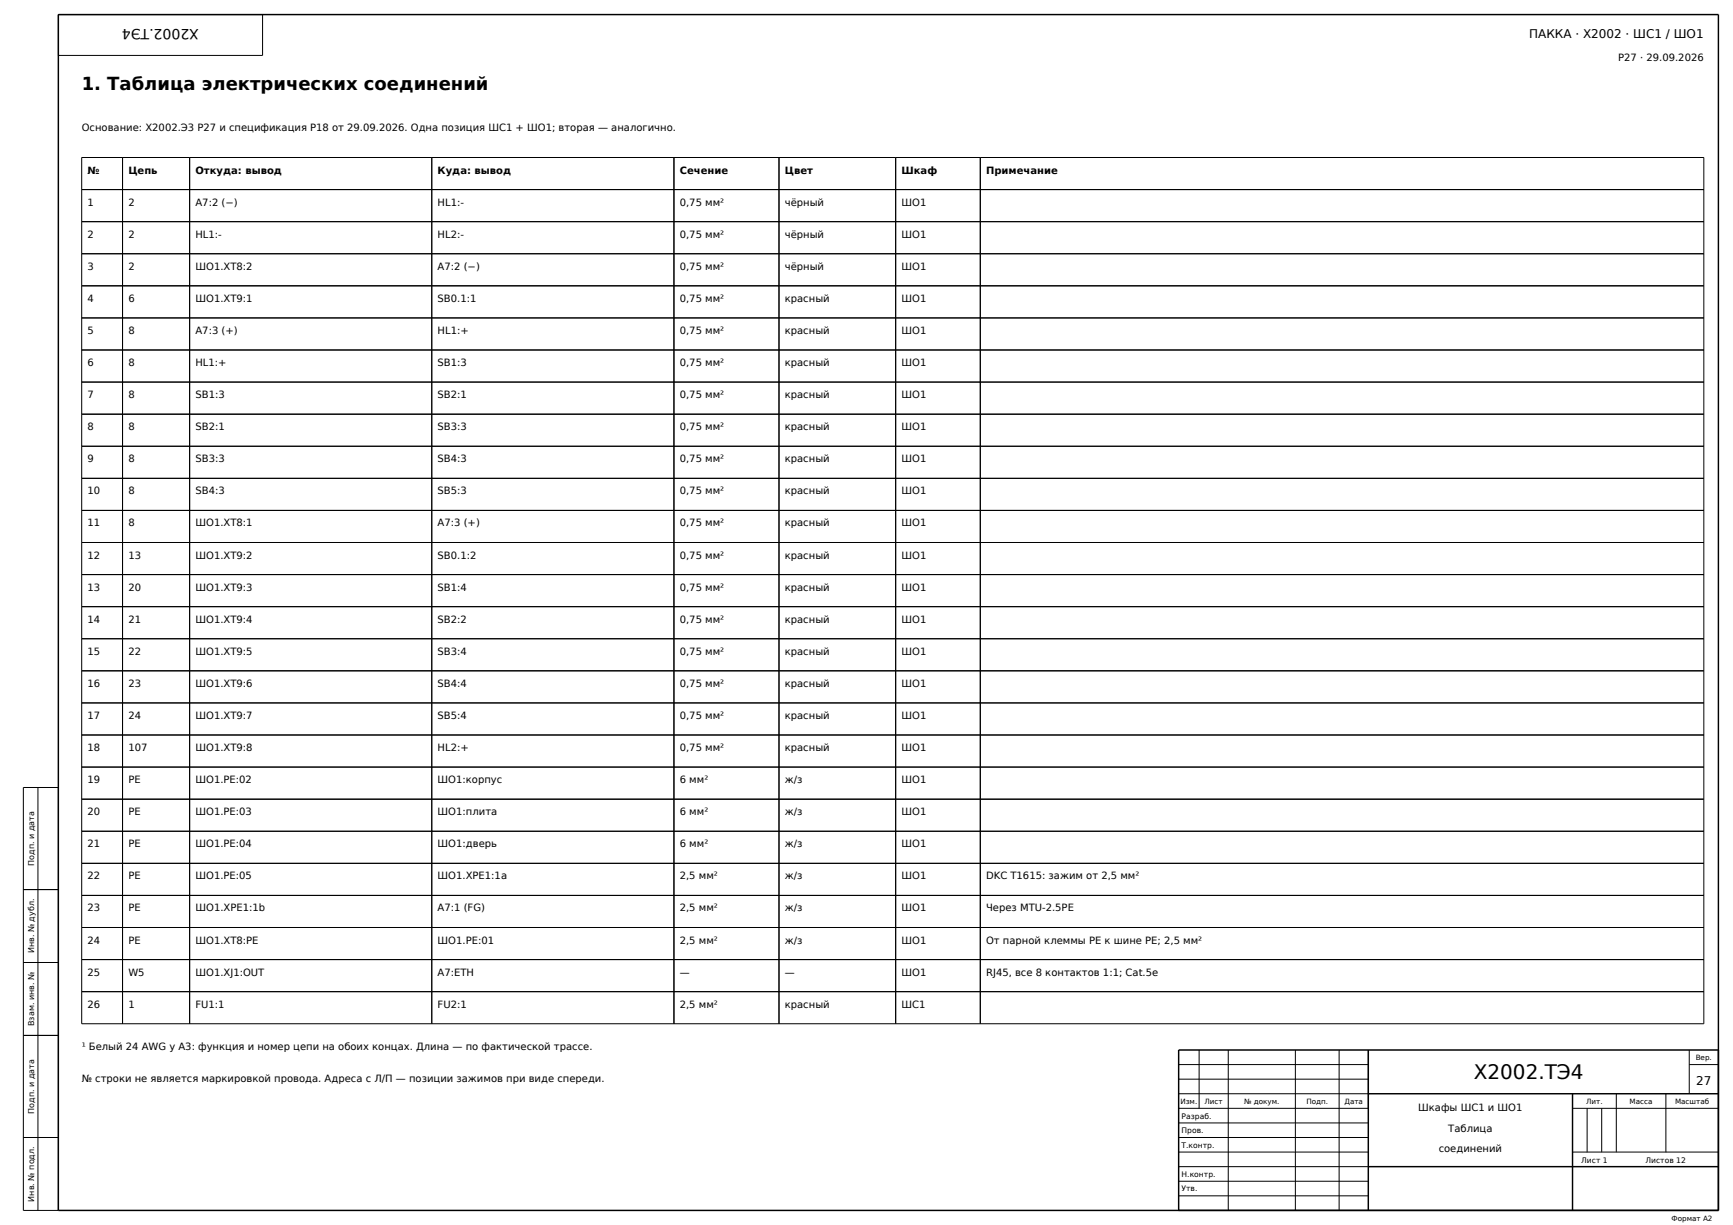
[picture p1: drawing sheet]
<svg xmlns="http://www.w3.org/2000/svg" width="594mm" height="420mm" viewBox="0 0 594 420" stroke-linecap="round" stroke-linejoin="round" font-family="sans-serif">
<defs><g id="words">
<text font-size="6.9" x="505.2" y="370">X2002.ТЭ4</text>
<text font-size="6.2" x="28" y="31">1. Таблица электрических соединений</text>
<text font-size="4.8" x="68.2" y="10" transform="rotate(-180 68.2 10)">X2002.ТЭ4</text>
<g font-size="4.1">
<text x="524.1" y="13">ПАККА · X2002 · ШС1 / ШО1</text>
<text x="581.4" y="372">27</text>
</g>
<g font-size="3.4">
<text x="554.7" y="21">Р27 · 29.09.2026</text>
<text x="28" y="45">Основание: X2002.Э3 Р27 и спецификация Р18 от 29.09.2026. Одна позиция ШС1 + ШО1; вторая — аналогично.</text>
<text x="30" y="59.5">№</text>
<text x="44" y="59.5">Цепь</text>
<text x="67" y="59.5">Откуда: вывод</text>
<text x="150" y="59.5">Куда: вывод</text>
<text x="233" y="59.5">Сечение</text>
<text x="269" y="59.5">Цвет</text>
<text x="309" y="59.5">Шкаф</text>
<text x="338" y="59.5">Примечание</text>
<text x="30" y="70.5">1</text>
<text x="44" y="70.5">2</text>
<text x="67" y="70.5">A7:2 (−)</text>
<text x="150" y="70.5">HL1:-</text>
<text x="233" y="70.5">0,75 мм²</text>
<text x="269" y="70.5">чёрный</text>
<text x="309" y="70.5">ШО1</text>
<text x="30" y="81.5">2</text>
<text x="44" y="81.5">2</text>
<text x="67" y="81.5">HL1:-</text>
<text x="150" y="81.5">HL2:-</text>
<text x="233" y="81.5">0,75 мм²</text>
<text x="269" y="81.5">чёрный</text>
<text x="309" y="81.5">ШО1</text>
<text x="30" y="92.5">3</text>
<text x="44" y="92.5">2</text>
<text x="67" y="92.5">ШО1.XT8:2</text>
<text x="150" y="92.5">A7:2 (−)</text>
<text x="233" y="92.5">0,75 мм²</text>
<text x="269" y="92.5">чёрный</text>
<text x="309" y="92.5">ШО1</text>
<text x="30" y="103.5">4</text>
<text x="44" y="103.5">6</text>
<text x="67" y="103.5">ШО1.XT9:1</text>
<text x="150" y="103.5">SB0.1:1</text>
<text x="233" y="103.5">0,75 мм²</text>
<text x="269" y="103.5">красный</text>
<text x="309" y="103.5">ШО1</text>
<text x="30" y="114.5">5</text>
<text x="44" y="114.5">8</text>
<text x="67" y="114.5">A7:3 (+)</text>
<text x="150" y="114.5">HL1:+</text>
<text x="233" y="114.5">0,75 мм²</text>
<text x="269" y="114.5">красный</text>
<text x="309" y="114.5">ШО1</text>
<text x="30" y="125.5">6</text>
<text x="44" y="125.5">8</text>
<text x="67" y="125.5">HL1:+</text>
<text x="150" y="125.5">SB1:3</text>
<text x="233" y="125.5">0,75 мм²</text>
<text x="269" y="125.5">красный</text>
<text x="309" y="125.5">ШО1</text>
<text x="30" y="136.5">7</text>
<text x="44" y="136.5">8</text>
<text x="67" y="136.5">SB1:3</text>
<text x="150" y="136.5">SB2:1</text>
<text x="233" y="136.5">0,75 мм²</text>
<text x="269" y="136.5">красный</text>
<text x="309" y="136.5">ШО1</text>
<text x="30" y="147.5">8</text>
<text x="44" y="147.5">8</text>
<text x="67" y="147.5">SB2:1</text>
<text x="150" y="147.5">SB3:3</text>
<text x="233" y="147.5">0,75 мм²</text>
<text x="269" y="147.5">красный</text>
<text x="309" y="147.5">ШО1</text>
<text x="30" y="158.5">9</text>
<text x="44" y="158.5">8</text>
<text x="67" y="158.5">SB3:3</text>
<text x="150" y="158.5">SB4:3</text>
<text x="233" y="158.5">0,75 мм²</text>
<text x="269" y="158.5">красный</text>
<text x="309" y="158.5">ШО1</text>
<text x="30" y="169.5">10</text>
<text x="44" y="169.5">8</text>
<text x="67" y="169.5">SB4:3</text>
<text x="150" y="169.5">SB5:3</text>
<text x="233" y="169.5">0,75 мм²</text>
<text x="269" y="169.5">красный</text>
<text x="309" y="169.5">ШО1</text>
<text x="30" y="180.5">11</text>
<text x="44" y="180.5">8</text>
<text x="67" y="180.5">ШО1.XT8:1</text>
<text x="150" y="180.5">A7:3 (+)</text>
<text x="233" y="180.5">0,75 мм²</text>
<text x="269" y="180.5">красный</text>
<text x="309" y="180.5">ШО1</text>
<text x="30" y="191.5">12</text>
<text x="44" y="191.5">13</text>
<text x="67" y="191.5">ШО1.XT9:2</text>
<text x="150" y="191.5">SB0.1:2</text>
<text x="233" y="191.5">0,75 мм²</text>
<text x="269" y="191.5">красный</text>
<text x="309" y="191.5">ШО1</text>
<text x="30" y="202.5">13</text>
<text x="44" y="202.5">20</text>
<text x="67" y="202.5">ШО1.XT9:3</text>
<text x="150" y="202.5">SB1:4</text>
<text x="233" y="202.5">0,75 мм²</text>
<text x="269" y="202.5">красный</text>
<text x="309" y="202.5">ШО1</text>
<text x="30" y="213.5">14</text>
<text x="44" y="213.5">21</text>
<text x="67" y="213.5">ШО1.XT9:4</text>
<text x="150" y="213.5">SB2:2</text>
<text x="233" y="213.5">0,75 мм²</text>
<text x="269" y="213.5">красный</text>
<text x="309" y="213.5">ШО1</text>
<text x="30" y="224.5">15</text>
<text x="44" y="224.5">22</text>
<text x="67" y="224.5">ШО1.XT9:5</text>
<text x="150" y="224.5">SB3:4</text>
<text x="233" y="224.5">0,75 мм²</text>
<text x="269" y="224.5">красный</text>
<text x="309" y="224.5">ШО1</text>
<text x="30" y="235.5">16</text>
<text x="44" y="235.5">23</text>
<text x="67" y="235.5">ШО1.XT9:6</text>
<text x="150" y="235.5">SB4:4</text>
<text x="233" y="235.5">0,75 мм²</text>
<text x="269" y="235.5">красный</text>
<text x="309" y="235.5">ШО1</text>
<text x="30" y="246.5">17</text>
<text x="44" y="246.5">24</text>
<text x="67" y="246.5">ШО1.XT9:7</text>
<text x="150" y="246.5">SB5:4</text>
<text x="233" y="246.5">0,75 мм²</text>
<text x="269" y="246.5">красный</text>
<text x="309" y="246.5">ШО1</text>
<text x="30" y="257.5">18</text>
<text x="44" y="257.5">107</text>
<text x="67" y="257.5">ШО1.XT9:8</text>
<text x="150" y="257.5">HL2:+</text>
<text x="233" y="257.5">0,75 мм²</text>
<text x="269" y="257.5">красный</text>
<text x="309" y="257.5">ШО1</text>
<text x="30" y="268.5">19</text>
<text x="44" y="268.5">PE</text>
<text x="67" y="268.5">ШО1.PE:02</text>
<text x="150" y="268.5">ШО1:корпус</text>
<text x="233" y="268.5">6 мм²</text>
<text x="269" y="268.5">ж/з</text>
<text x="309" y="268.5">ШО1</text>
<text x="30" y="279.5">20</text>
<text x="44" y="279.5">PE</text>
<text x="67" y="279.5">ШО1.PE:03</text>
<text x="150" y="279.5">ШО1:плита</text>
<text x="233" y="279.5">6 мм²</text>
<text x="269" y="279.5">ж/з</text>
<text x="309" y="279.5">ШО1</text>
<text x="30" y="290.5">21</text>
<text x="44" y="290.5">PE</text>
<text x="67" y="290.5">ШО1.PE:04</text>
<text x="150" y="290.5">ШО1:дверь</text>
<text x="233" y="290.5">6 мм²</text>
<text x="269" y="290.5">ж/з</text>
<text x="309" y="290.5">ШО1</text>
<text x="30" y="301.5">22</text>
<text x="44" y="301.5">PE</text>
<text x="67" y="301.5">ШО1.PE:05</text>
<text x="150" y="301.5">ШО1.XPE1:1a</text>
<text x="233" y="301.5">2,5 мм²</text>
<text x="269" y="301.5">ж/з</text>
<text x="309" y="301.5">ШО1</text>
<text x="338" y="301.5">DKC T1615: зажим от 2,5 мм²</text>
<text x="30" y="312.5">23</text>
<text x="44" y="312.5">PE</text>
<text x="67" y="312.5">ШО1.XPE1:1b</text>
<text x="150" y="312.5">A7:1 (FG)</text>
<text x="233" y="312.5">2,5 мм²</text>
<text x="269" y="312.5">ж/з</text>
<text x="309" y="312.5">ШО1</text>
<text x="338" y="312.5">Через MTU-2.5PE</text>
<text x="30" y="323.5">24</text>
<text x="44" y="323.5">PE</text>
<text x="67" y="323.5">ШО1.XT8:PE</text>
<text x="150" y="323.5">ШО1.PE:01</text>
<text x="233" y="323.5">2,5 мм²</text>
<text x="269" y="323.5">ж/з</text>
<text x="309" y="323.5">ШО1</text>
<text x="338" y="323.5">От парной клеммы PE к шине PE; 2,5 мм²</text>
<text x="30" y="334.5">25</text>
<text x="44" y="334.5">W5</text>
<text x="67" y="334.5">ШО1.XJ1:OUT</text>
<text x="150" y="334.5">A7:ETH</text>
<text x="233" y="334.5">—</text>
<text x="269" y="334.5">—</text>
<text x="309" y="334.5">ШО1</text>
<text x="338" y="334.5">RJ45, все 8 контактов 1:1; Cat.5e</text>
<text x="30" y="345.5">26</text>
<text x="44" y="345.5">1</text>
<text x="67" y="345.5">FU1:1</text>
<text x="150" y="345.5">FU2:1</text>
<text x="233" y="345.5">2,5 мм²</text>
<text x="269" y="345.5">красный</text>
<text x="309" y="345.5">ШС1</text>
<text x="28" y="360">¹ Белый 24 AWG у A3: функция и номер цепи на обоих концах. Длина — по фактической трассе.</text>
<text x="28" y="371">№ строки не является маркировкой провода. Адреса с Л/П — позиции зажимов при виде спереди.</text>
<text x="486.1" y="381">Шкафы ШС1 и ШО1</text>
<text x="496.4" y="388">Таблица</text>
<text x="493.1" y="395">соединений</text>
</g>
<g font-size="2.7">
<text x="11.7" y="296.8" transform="rotate(-90 11.7 296.8)">Подп. и дата</text>
<text x="11.7" y="326.9" transform="rotate(-90 11.7 326.9)">Инв. № дубл.</text>
<text x="11.7" y="351.8" transform="rotate(-90 11.7 351.8)">Взам. инв. №</text>
<text x="11.7" y="381.8" transform="rotate(-90 11.7 381.8)">Подп. и дата</text>
<text x="11.7" y="412" transform="rotate(-90 11.7 412)">Инв. № подл.</text>
</g>
<g font-size="2.6">
<text x="405" y="383.5">Разраб.</text>
<text x="405" y="388.5">Пров.</text>
<text x="405" y="393.5">Т.контр.</text>
<text x="542" y="398.6">Лист 1</text>
<text x="564" y="398.6">Листов 12</text>
<text x="405" y="403.5">Н.контр.</text>
<text x="405" y="408.5">Утв.</text>
</g>
<g font-size="2.5">
<text x="581.2" y="363.5">Вер.</text>
<text x="404.6" y="378.5">Изм.</text>
<text x="412.9" y="378.5">Лист</text>
<text x="426.4" y="378.5">№ докум.</text>
<text x="447.8" y="378.5">Подп.</text>
<text x="460.8" y="378.5">Дата</text>
<text x="543.7" y="378.5">Лит.</text>
<text x="558.6" y="378.5">Масса</text>
<text x="574.1" y="378.5">Масштаб</text>
<text x="572.9" y="418.5">Формат A2</text>
</g>
</g></defs>
<path d="M20 5h569v410h-569zM469 360v55M589 360h-185v55M469 375h120M539 375v40M469 400h120" fill="none" stroke="#000" stroke-width=".5"/>
<path d="M20 5h70v14h-70z" fill="none" stroke="#000" stroke-width=".35"/>
<g fill="none" stroke="#000" stroke-width=".34">
<path d="M28 54h556v297h-556zM42 54v297M65 54v297M148 54v297M231 54v297M267 54v297M307 54v297M336 54v297M28 65h556M28 76h556M28 87h556M28 98h556"/>
<path d="M28 109h556M28 120h556M28 131h556M28 142h556M28 153h556M28 164h556M28 175h556M28 186h556M28 197h556M28 208h556M28 219h556M28 230h556"/>
<path d="M28 241h556M28 252h556M8 270h12v145h-12zM13 270v145M28 263h556M28 274h556M28 285h556M28 296h556M8 305h12M28 307h556M28 318h556M8 330h12"/>
<path d="M28 329h556M28 340h556M8 355h12M411 360v20M421 360v55M444 360v55M459 360v55M469 360v20h-65M579 360v15M404 365h65M404 370h65M404 375h65"/>
<path d="M539 380h50M544 380v15M549 380v15M554 375v20M571 375v20M579 365h10M8 390h12M404 390h65M404 395h65M404 385h65M404 400h65M539 395h50"/>
<path d="M404 405h65M404 410h65"/>
</g>
<use href="#words"/>
</svg>
